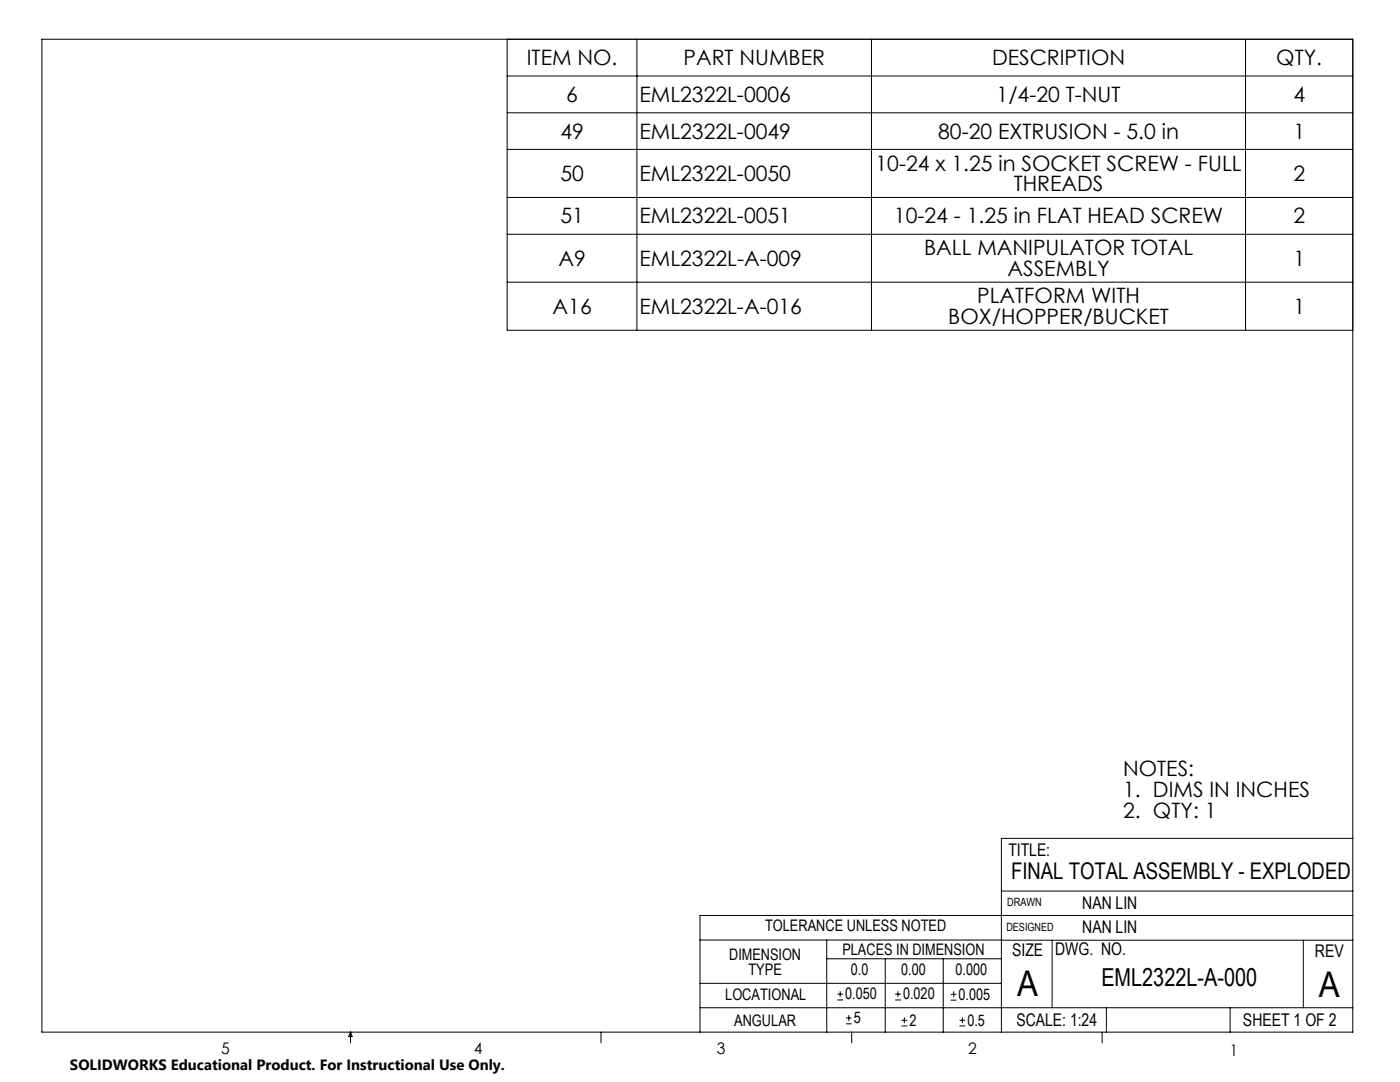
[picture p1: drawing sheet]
<svg xmlns="http://www.w3.org/2000/svg" width="279mm" height="216mm" viewBox="0 0 279 216" stroke-linecap="round" stroke-linejoin="round" font-family="sans-serif">
<defs><g id="words">
<g font-size="7.1">
<text x="203" y="198.7">A</text>
<text x="263.2" y="198.9">A</text>
</g>
<text font-size="4.9" x="219.8" y="196.7">EML2322L-A-000</text>
<text font-size="4.6" x="201.8" y="175.4">FINAL TOTAL ASSEMBLY - EXPLODED</text>
<g font-size="4.2">
<text x="105.1" y="13">ITEM NO.</text>
<text x="136.4" y="13">PART NUMBER</text>
<text x="198" y="13">DESCRIPTION</text>
<text x="254.7" y="13">QTY.</text>
<text x="113" y="20.3">6</text>
<text x="127.6" y="20.3">EML2322L-0006</text>
<text x="198.9" y="20.3">1/4-20 T-NUT</text>
<text x="258.1" y="20.3">4</text>
<text x="111.8" y="27.7">49</text>
<text x="127.6" y="27.7">EML2322L-0049</text>
<text x="187.2" y="27.7">80-20 EXTRUSION - 5.0 in</text>
<text x="258.1" y="27.7">1</text>
<text x="174.7" y="34.1">10-24 x 1.25 in SOCKET SCREW - FULL</text>
<text x="111.8" y="36.1">50</text>
<text x="127.6" y="36.1">EML2322L-0050</text>
<text x="202.3" y="38.2">THREADS</text>
<text x="258.1" y="36.1">2</text>
<text x="111.8" y="44.6">51</text>
<text x="127.6" y="44.6">EML2322L-0051</text>
<text x="178.4" y="44.6">10-24 - 1.25 in FLAT HEAD SCREW</text>
<text x="258.1" y="44.6">2</text>
<text x="111.5" y="53">A9</text>
<text x="127.6" y="53">EML2322L-A-009</text>
<text x="184.4" y="51">BALL MANIPULATOR TOTAL</text>
<text x="258.1" y="53">1</text>
<text x="201.1" y="55.1">ASSEMBLY</text>
<text x="110.3" y="62.6">A16</text>
<text x="127.6" y="62.6">EML2322L-A-016</text>
<text x="189.2" y="64.7">BOX/HOPPER/BUCKET</text>
<text x="195" y="60.6">PLATFORM WITH</text>
<text x="258.1" y="62.6">1</text>
<text x="224.2" y="154.8">NOTES:</text>
<text x="224.2" y="158.9">1. DIMS IN INCHES</text>
<text x="224.2" y="163.1">2. QTY: 1</text>
</g>
<g font-size="3.5">
<text x="201.2" y="170.7">TITLE:</text>
<text x="216" y="181.4">NAN LIN</text>
<text x="202" y="190.7">SIZE</text>
<text x="210.6" y="190.6">DWG. NO.</text>
<text x="216" y="186.2">NAN LIN</text>
<text x="262.4" y="190.9">REV</text>
<text x="202.9" y="204.6">SCALE: 1:24</text>
<text x="248.1" y="204.6">SHEET 1 OF 2</text>
</g>
<g font-size="3.2">
<text x="152.7" y="185.7">TOLERANCE UNLESS NOTED</text>
<text x="145.5" y="191.5">DIMENSION</text>
<text x="168.1" y="190.5">PLACES IN DIMENSION</text>
<text x="149.4" y="194.6">TYPE</text>
<text x="169.8" y="194.6">0.0</text>
<text x="179.8" y="194.6">0.00</text>
<text x="190.7" y="194.6">0.000</text>
<text x="144.7" y="199.6">LOCATIONAL</text>
<text x="168.7" y="199.4">0.050</text>
<text x="180.2" y="199.4">0.020</text>
<text x="191.3" y="199.5">0.005</text>
<text x="146.5" y="204.6">ANGULAR</text>
<text x="170.4" y="204.2">5</text>
<text x="181.5" y="204.6">2</text>
<text x="193.1" y="204.6">0.5</text>
<text x="44.2" y="210.4">5</text>
<text x="94.6" y="210.3">4</text>
<text x="143.1" y="210.4">3</text>
<text x="193.2" y="210.3">2</text>
<text x="245.4" y="210.6">1</text>
</g>
<text font-size="3" x="14" y="213.5">SOLIDWORKS Educational Product. For Instructional Use Only.</text>
<g font-size="2.3">
<text x="200.8" y="185.7">DESIGNED</text>
<text x="201" y="180.9">DRAWN</text>
</g>
</g></defs>
<g fill="none" stroke="#000" stroke-width=".2">
<path d="M8.4 7.8h261.6v198.2h-261.6zM101.2 7.8v58.1h168.8M101.2 15.2h168.8M127.1 7.8v58.1M173.9 7.8v58.1M248.6 7.8v58.1M101.2 22.5h168.8M101.2 29.8h168.8M101.2 39.4h168.8M101.2 46.7h168.8M101.2 56.3h168.8M199.8 177.8h70.2"/>
<path d="M270 167.3h-70.2v38.7M139.7 187.6h60.2M139.7 196.2h60.1M165 187.6v18.4M165 191.3h34.8M167.1 199.5h1.1M167.1 198.4h1.1M167.7 197.8v1.1M176.7 191.3v14.7M178.6 199.5h1.2M178.6 198.4h1.2M179.2 197.8v1.1"/>
<path d="M188.2 191.3v14.7M189.7 199.6h1.2M189.7 198.4h1.2M190.3 197.8v1.2M199.8 187.6h70.2M210 187.6v13.5M260.1 187.6v13.5M270 182.7h-130.3v23.3M70 206v2.1M70 206l.3 .8h-.7zM119.9 206v2.1M139.7 201.1h130.3"/>
<path d="M168.8 204.3h1.2M168.8 203.1h1.2M169.4 202.6v1.1M170 206v2.1M179.9 204.7h1.2M179.9 203.6h1.2M180.5 203v1.2M191.5 204.7h1.2M191.5 203.6h1.2M192.1 203v1.2M220 206v2.1M220.8 201.1v4.9"/>
<path d="M245.5 201.1v4.9"/>
</g>
<use href="#words"/>
</svg>
